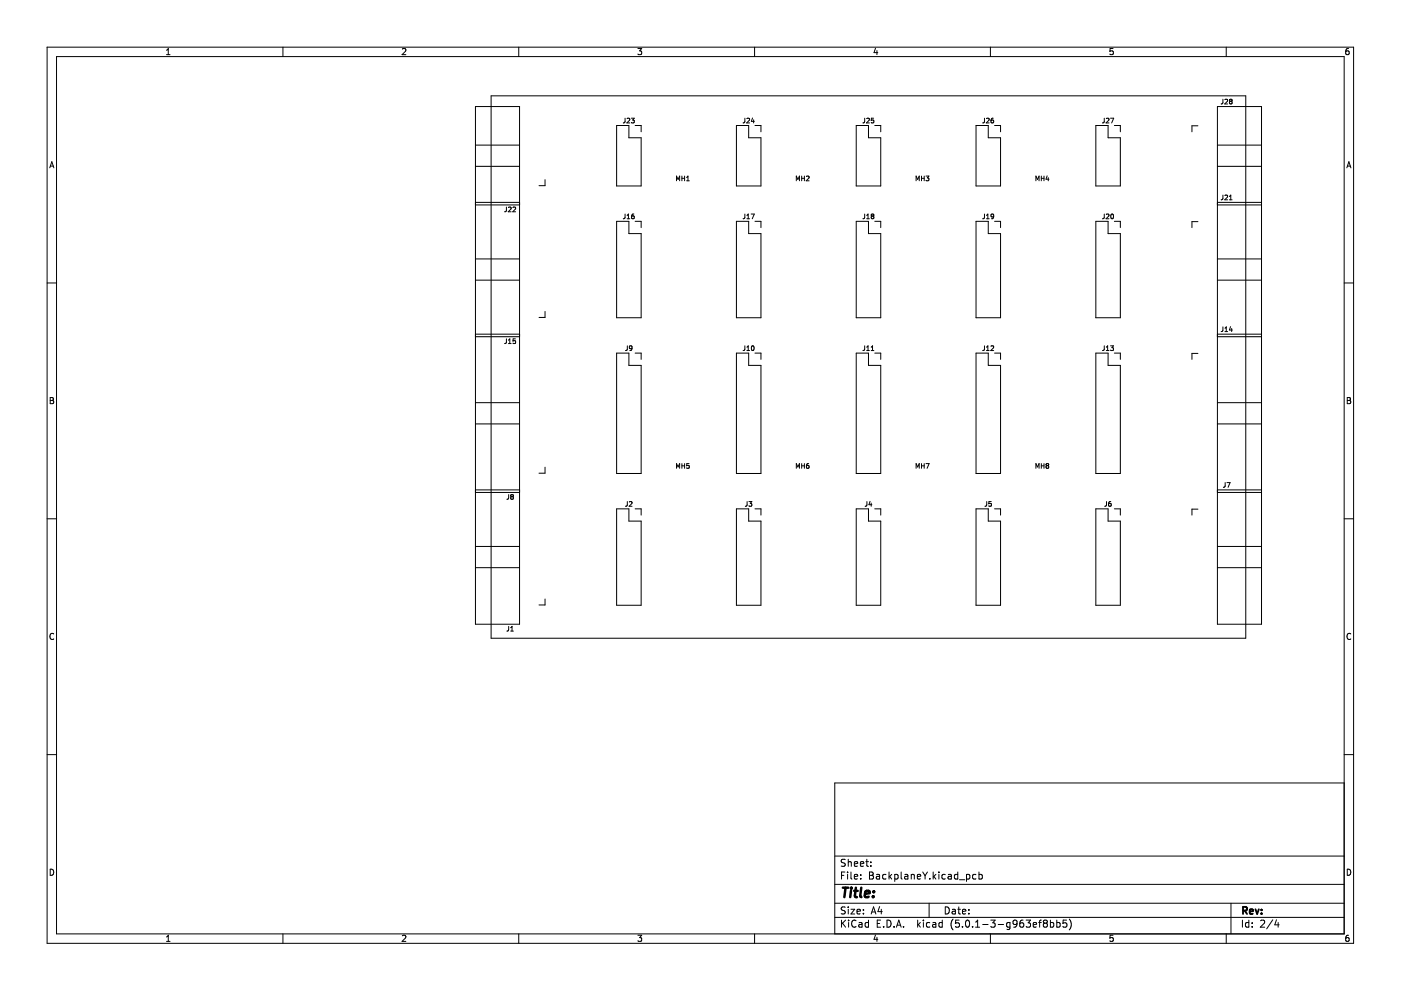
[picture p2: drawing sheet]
<svg xmlns="http://www.w3.org/2000/svg" width="297mm" height="210mm" viewBox="0 0 297 210" stroke-linecap="round" stroke-linejoin="round" font-family="sans-serif">
<g fill="none" stroke="#000" stroke-width=".21">
<path d="M10 10h277v190h-277zM12 12h273v186h-273zM35.3 11.6h.8M35.3 10.7l.4-.4v1.3M60 10v2M85.3 10.4l.5-.1 .3 .4-.9 .9h.9M110 10v2M135.2 10.3h.9l-.5 .5 .4 .1v.6l-.2 .1-.6-.1M160 10v2M185.6 10.2l-.3 1h.8M185.9 10.7v.9M210 10v2"/>
<path d="M236 10.3h-.6l-.1 .6 .6-.1 .1 .7-.2 .1-.5-.1M260 10v2M285.9 10.3l-.3 .1-.2 .2-.1 .7 .3 .3 .4-.1-.1-.7h-.3l-.3 .2M10.6 35.6l.4-1.3 .4 1.3M10.7 35.2h.6M100.8 22.6h9.4v109.8h-9.4zM100.8 35.3h9.4M100.8 30.8h9.4M104.1 20.3h160v115h-160zM115.6 38.1v1.3h-1.3M130.7 26.6h2.6v2.6h2.6v10.2h-5.2zM132.5 25.1v.8l-.4 .2"/>
<path d="M133 25.2l.3-.1 .2 .2-.6 .8h.6M133.9 25.1h.6l-.4 .3 .3 .1v.5h-.5M134.7 26.6h1.2v1.3M143.4 38.3v-1l.4 .7 .3-.7v1M144.6 37.8h.5M144.6 37.3v1M145.1 37.3v1M145.6 38.3h.5M145.6 37.6l.3-.3v1M156.1 26.6h2.6v2.6h2.6v10.2h-5.2zM157.9 25.1v.8l-.4 .2M158.4 25.2l.3-.1 .2 .2-.6 .8h.6"/>
<path d="M159.5 25l-.2 .7h.6M159.8 25.4v.7M160.1 26.6h1.2v1.3M168.8 38.3v-1l.4 .7 .3-.7v1M170 37.8h.5M170 37.3v1M170.5 37.3v1M171 37.4l.4-.1 .1 .3-.6 .7h.6M181.5 26.6h2.6v2.6h2.6v10.2h-5.2zM183.3 25.1v.8l-.4 .2M183.8 25.2l.3-.1 .2 .2-.6 .8h.6M185.2 25.1h-.4l-.1 .4h.5v.5h-.5"/>
<path d="M185.5 26.6h1.2v1.3M194.2 38.3v-1l.4 .7 .3-.7v1M195.4 37.8h.5M195.4 37.3v1M195.9 37.3v1M196.3 37.3h.6l-.3 .4 .3 .1v.4h-.6M206.9 26.6h2.6v2.6h2.6v10.2h-5.2zM208.7 25.1v.8l-.4 .2M209.2 25.2l.3-.1 .2 .2-.6 .8h.6M210.6 25.1l-.4 .2-.1 .6 .2 .2 .3-.1v-.5l-.3-.1-.2 .2M210.9 26.6h1.2v1.3M219.6 38.3v-1l.4 .7 .3-.7v1"/>
<path d="M220.8 37.3v1M220.8 37.8h.5M221.3 37.3v1M222 37.3l-.2 .7h.6M222.3 37.7v.6M232.3 26.6h2.6v2.6h2.6v10.2h-5.2zM234.1 25.1v.8l-.4 .2M234.6 25.2l.3-.1 .2 .2-.6 .8h.6M235.5 25.1h.6l-.4 1M236.3 26.6h1.2v1.3M254 26.7h-1.3v1.2M258.1 22.6h9.4v109.8h-9.4z"/>
<path d="M258.1 35.3h9.4M258.1 30.8h9.4M259.3 21l-.1 .9-.3 .1M259.7 21.1l.4-.1 .2 .3-.6 .7h.6M260.7 21.2l.2-.2 .3 .2M260.7 21.3l.2 .2M260.7 21.2v.1M260.9 21.5l-.2 .2 .2 .3 .3-.1-.2-.4M260.9 21.5h.1M261.2 21.2v.1M261.2 21.3l-.2 .2M285.6 35.6l.4-1.3 .4 1.3"/>
<path d="M285.7 35.2h.6M100.8 54.9h9.4M100.8 42.9h9.4M100.8 59.4h9.4M100.8 43.5h9.4M107.4 43.9l-.1 .9-.3 .1M107.8 44l.4-.1 .2 .3-.6 .7h.6M108.8 44l.3-.1 .2 .3-.6 .7h.6M130.7 46.9h2.6v2.6h2.6v17.9h-5.2zM132.5 45.4v.8l-.4 .2M133 45.7l.2-.3v1M133 46.4h.5"/>
<path d="M134.4 45.4l-.4 .2-.1 .6 .2 .2 .3-.1v-.5h-.3l-.2 .2M134.7 46.9h1.2v1.4M156.1 46.9h2.6v2.6h2.6v17.9h-5.2zM157.9 45.4v.8l-.4 .2M158.4 46.4h.5M158.4 45.7l.2-.3v1M159.3 45.4h.6l-.4 1M160.1 46.9h1.2v1.4M181.5 46.9h2.6v2.6h2.6v17.9h-5.2zM183.3 45.4v.8l-.4 .2M183.8 46.4h.5M183.8 45.7l.2-.3v1"/>
<path d="M184.9 45.8l-.2-.2 .2-.2 .4 .2-.2 .2M184.9 45.8l-.2 .2 .2 .4 .4-.2-.2-.4M184.9 45.8h.2M185.5 46.9h1.2v1.4M206.9 46.9h2.6v2.6h2.6v17.9h-5.2zM208.7 45.4v.8l-.4 .2M209.2 46.4h.5M209.2 45.7l.2-.3v1M210.7 45.8l-.2 .2h-.3v-.5l.3-.1 .2 .2-.1 .5-.4 .3M210.9 46.9h1.2v1.4M232.3 46.9h2.6v2.6h2.6v17.9h-5.2zM234.1 45.4v.8l-.4 .2"/>
<path d="M234.6 45.5l.3-.1 .2 .3-.6 .7h.6M235.7 45.4a.49 .49 0 0 1 .4 .5 .49 .49 0 0 1-.4 .4l-.2-.3zM236.3 46.9h1.2v1.4M254 47h-1.3v1.3M258.1 54.9h9.4M258.1 42.9h9.4M258.1 59.4h9.4M258.1 43.5h9.4M259.3 41.4l-.1 .8-.3 .2M259.7 41.5l.4-.1 .2 .2-.6 .8h.6M260.7 41.6l.2-.2v1M260.7 42.4h.5"/>
<path d="M10 60h2M100.8 71.4h9.4M100.8 70.9h9.4M107.4 71.8l-.1 .9-.3 .1M107.8 72.8h.6M107.8 72.1l.3-.3v1M109.3 71.8h-.5v.5h.4l.1 .4h-.5M115.6 66v1.3h-1.3M130.7 74.9h2.6v2.6h2.6v22.9h-5.2zM133 73.3v.9l-.4 .1M134 73.8l-.2 .1h-.3v-.5l.3-.1 .2 .2v.6l-.5 .2M134.7 74.9h1.2v1.3"/>
<path d="M156.1 74.9h2.6v2.6h2.6v22.9h-5.2zM157.9 73.3v.9l-.4 .1M158.4 73.6l.2-.3v1M158.4 74.3h.5M159.4 73.4l.1-.1a.49 .49 0 0 1 .4 .5 .49 .49 0 0 1-.4 .5l-.2-.4zM160.1 74.9h1.2v1.3M181.5 74.9h2.6v2.6h2.6v22.9h-5.2zM183.3 73.3v.9l-.4 .1M183.8 73.6l.2-.3v1M183.8 74.3h.5M184.7 74.3h.6M184.7 73.6l.3-.3v1"/>
<path d="M185.5 74.9h1.2v1.3M206.9 74.9h2.6v2.6h2.6v22.9h-5.2zM208.7 73.3v.9l-.4 .1M209.2 73.6l.2-.3v1M209.2 74.3h.5M210.1 73.4l.4-.1 .2 .3-.6 .7h.6M210.9 74.9h1.2v1.3M232.3 74.9h2.6v2.6h2.6v22.9h-5.2zM234.1 73.3v.9l-.4 .1M234.6 74.3h.5M234.6 73.6l.2-.3v1M235.5 73.3h.6l-.4 .4 .3 .1v.4h-.5"/>
<path d="M236.3 74.9h1.2v1.3M254 74.9h-1.3v1.3M258.1 71.4h9.4M258.1 70.9h9.4M259.3 69.3l-.1 .9-.3 .1M259.7 69.6l.3-.3v1M259.7 70.3h.6M260.9 69.3l-.2 .7h.6M261.1 69.6v.7M285 60h2M10.6 84.3h.5l.2 .2-.2 .4 .2 .1 .1 .3-.3 .3h-.5zM10.6 84.9h.5"/>
<path d="M100.8 85.4h9.4M100.8 89.9h9.4M115.6 99.1v1.2h-1.3M143.4 99.3v-1l.4 .7 .3-.7v1M144.6 98.8h.5M144.6 98.3v1M145.1 98.3v1M146.1 98.3h-.5v.5l.5-.1v.5h-.5M168.8 99.3v-1l.4 .7 .3-.7v1M170 98.3v1M170 98.8h.5M170.5 98.3v1"/>
<path d="M171.5 98.3l-.5 .2v.6l.2 .2 .3-.1v-.5h-.3l-.2 .2M194.2 99.3v-1l.4 .7 .3-.7v1M195.4 98.8h.5M195.4 98.3v1M195.9 98.3v1M196.3 98.3h.7l-.4 1M219.6 99.3v-1l.4 .7 .3-.7v1M220.8 98.3v1M220.8 98.8h.5M221.3 98.3v1M222 98.7l-.2-.2 .2-.2 .3 .2-.1 .2M222 98.7l-.2 .2 .2 .4 .3-.2-.1-.4"/>
<path d="M222 98.7h.2M258.1 85.4h9.4M258.1 89.9h9.4M285.6 84.3h.5l.2 .2-.2 .4 .2 .1 .1 .3-.3 .3h-.5zM285.6 84.9h.5M10 110h2M100.8 104.4h9.4M100.8 115.9h9.4M100.8 103.9h9.4M107.8 104.9v.8l-.3 .2M108.5 105.3l-.2 .2 .2 .4 .3-.2-.1-.4M108.5 105.3l-.2-.2 .2-.2 .3 .2-.1 .2"/>
<path d="M108.5 105.3h.2M130.7 107.9h2.6v2.6h2.6v17.8h-5.2zM133 106.3v.9l-.4 .1M133.4 106.4l.4-.1 .2 .3-.6 .7h.6M134.7 107.9h1.2v1.3M156.1 107.9h2.6v2.6h2.6v17.8h-5.2zM158.4 106.3v.9l-.4 .1M158.8 106.3h.6l-.3 .4 .3 .1v.4h-.6M160.1 107.9h1.2v1.3M181.5 107.9h2.6v2.6h2.6v17.8h-5.2zM183.8 106.3v.9l-.4 .1M184.5 106.3l-.3 .7h.7"/>
<path d="M184.7 106.7v.6M185.5 107.9h1.2v1.3M206.9 107.9h2.6v2.6h2.6v17.8h-5.2zM209.2 106.3v.9l-.4 .1M210.2 106.3h-.5l-.1 .5h.5l.1 .4h-.6M210.9 107.9h1.2v1.3M232.3 107.9h2.6v2.6h2.6v17.8h-5.2zM234.6 106.3v.9l-.4 .1M235.5 106.3l-.4 .3-.1 .6 .2 .1 .4-.1-.1-.4-.3-.1-.2 .2M236.3 107.9h1.2v1.3M254 108h-1.3v1.2M258.1 104.4h9.4"/>
<path d="M258.1 115.9h9.4M258.1 103.9h9.4M259.8 102.3l-.1 .9-.3 .1M260.1 102.3h.7l-.4 1M285 110h2M11.4 134.4a.58 .58 0 0 0-.8 .5 .58 .58 0 0 0 .8 .6M100.8 120.4h9.4M107.8 132.8v.9l-.3 .1M108.3 133.8h.5M108.3 133.1l.3-.3v1M115.6 127v1.3h-1.3M258.1 120.4h9.4"/>
<path d="M286.4 134.4a.58 .58 0 0 0-.8 .5 .58 .58 0 0 0 .8 .6M10 160h2M285 166h-108v32M285 160h2M10.6 184.3a.66 .66 0 0 1 .8 .6 .66 .66 0 0 1-.8 .7zM35.3 198.7l.4-.4v1.3M35.3 199.6h.8M60 198v2M85.3 198.4l.5-.1 .3 .4-.9 .9h.9M110 198v2M135.2 198.3h.9l-.5 .5 .4 .1v.6l-.2 .1-.6-.1M160 198v2"/>
<path d="M177 194.5h108M177 191.5h108M177 187.5h108M177 181.5h108M178.4 195.1v1.5M178.4 185.6h.5M178.6 195.7l.7 .9M179.1 184.9h-.7v1.5M179.2 192.4l-.6-.1-.2 .1v.5l.7 .2 .1 .4-.3 .3-.6-.1M179.2 182.3l-.6-.1-.2 .1v.5l.7 .2 .1 .4-.3 .3-.6-.1M179.3 195.1l-.9 .8M179.7 184.9v.1"/>
<path d="M179.7 185.4v1M179.8 182.2v1.5M179.8 192.3v.1M179.8 192.8v1M179.8 182.8l.3-.1 .3 .1 .1 .9M179.9 195.1v.1M179.9 195.6v1M180.4 192.8h.8l-.8 1h.8M180.4 184.9v1.3l.2 .2M181.1 185.9l.7-.2v-.2l-.5-.1-.2 .2 .1 .7h.6M181.1 183.2l.7-.2v-.2l-.5-.1-.2 .2 .1 .7h.6M181.5 195.2a.71 .71 0 0 0-1 .5 .71 .71 0 0 0 .7 .9l.3-.2"/>
<path d="M181.7 193.3l.7-.2-.1-.2-.4-.1-.2 .2 .1 .7h.5M182.1 195.7h.6l.1 .9M182.4 183.2l.7-.2v-.2l-.5-.1-.2 .2 .1 .7h.6M182.5 186.2v.2M182.5 185.5v.1M182.8 195.9l-.5 .1-.2 .2 .2 .4 .5-.1M183.1 193.6v.2M183.1 192.9v.1M183.6 182.7h.5M183.8 182.2v1.3l.3 .2M184.1 195.7l-.4-.1-.3 .3 .2 .6h.5M184.1 195.1v1.5"/>
<path d="M184.3 184.9h.5l.3 .3-.3 .4 .3 .1 .1 .4-.3 .3h-.6zM184.3 185.6h.5M184.6 183.5v.2M184.6 182.8v.1M184.7 193.8l.5-1.5 .5 1.5M184.8 193.4h.8M185.6 198.2l-.3 1h.8M185.8 185.5h.6l.1 .9M185.9 198.7v.9M186 195.8h.5M186.5 192.2l-.4 1.1h1M186.5 185.7l-.5 .1-.2 .2 .2 .4 .5-.1"/>
<path d="M186.7 195.1h-.7v1.5h.7M186.8 192.8v1M187.3 196.4v.2M187.8 185.5l-.4-.1-.3 .3 .2 .6h.5M188.1 195.1a.76 .76 0 0 1 .8 .7 .76 .76 0 0 1-.8 .8zM188.5 184.9v1.5M188.6 185.8l.5 .6M189.1 185.4l-.6 .6M189.6 196.4v.2M189.7 185.5l.4-.1 .3 .3-.1 .6h-.6M189.7 185.4v1.5M190.1 196.6l.5-1.5 .5 1.5"/>
<path d="M190.2 196.2h.7M191.1 184.9v1.3l.2 .2M191.6 196.4v.2M191.8 185.5h.6l.1 .9M192.5 185.7l-.5 .1-.2 .2 .2 .4 .5-.1M193.2 185.5l.2-.1 .4 .1v.9M193.2 185.4v1M194.5 185.9l.7-.2-.1-.2-.4-.1-.2 .2 .1 .7h.5M194.6 195.1v1.5M194.7 196l.4 .6M195.1 195.6l-.5 .6M195.6 184.9l.5 .8"/>
<path d="M195.8 195.1v.1M195.8 195.6v1M196.1 185.7v.7M196.6 184.9l-.5 .8M197 191.5v3M197.1 195.7l-.4-.1-.3 .3 .2 .6h.5M197.1 186.2v.2M197.8 195.7h.5l.1 .9M197.8 184.9v1.5M198 185.8l.4 .6M198.4 195.9l-.5 .1-.2 .2 .2 .4 .5-.1M198.4 185.4l-.6 .6"/>
<path d="M199.1 184.9v.1M199.1 185.4v1M199.8 195.7l-.5-.1-.2 .3 .1 .6h.6M199.8 195.1v1.5M200.4 192.3a.76 .76 0 0 1 .9 .7 .76 .76 0 0 1-.9 .8zM200.4 185.5l-.4-.1-.3 .3 .1 .6h.6M201.1 185.5h.5l.1 .9M201.7 185.7l-.5 .1-.2 .2 .2 .4 .5-.1M201.9 192.9h.6l.1 .9M202.1 194.9a1.72 1.72 0 0 0 0 2.3M202.6 193.1l-.5 .1-.3 .2 .3 .4 .5-.1M203.1 192.8h.5"/>
<path d="M203.1 185.5l-.5-.1-.3 .3 .2 .6h.6M203.1 184.9v1.5M203.3 192.3v1.3l.3 .2M203.3 195.1h-.7v.7l.2-.1h.5l.1 .2-.1 .5-.2 .2-.5-.2M203.4 186.5h1.2M204.1 193.3l.7-.2-.1-.2-.4-.1-.2 .2v.7h.6M204.1 196.4v.2M204.8 195.2l.3-.1a.8 .8 0 0 1 .5 .7 .8 .8 0 0 1-.5 .8l-.4-.6zM204.9 185.5l.4-.1 .3 .3-.1 .6h-.6M204.9 185.4v1.5M205.4 193.6v.2M205.4 192.9v.1"/>
<path d="M206.2 196.4v.2M206.8 196.6h.9M206.8 195.5l.5-.4v1.5M206.9 185.5l-.4-.1-.3 .3 .1 .6h.6M207.6 185.5l.4-.1 .3 .3-.2 .6h-.5M207.6 184.9v1.5M208.3 196h1.2M210 198v2M210.1 195.1h.9l-.5 .6 .4 .1v.6l-.2 .2-.6-.2M211.6 196h1.2M214.1 195.7l-.4-.1-.3 .3 .2 .6h.5M214.1 195.6v1.2l-.3 .3-.3-.1"/>
<path d="M215.6 195.7l-.3 .3-.4-.1-.1-.2v-.3l.3-.3 .4 .1 .1 .2a1 1 0 0 1-.4 1.2h-.3M216.9 195.1l-.4 .1a1.01 1.01 0 0 0 0 1.4l.5-.2 .1-.5-.3-.2h-.5l-.1 .2M217.6 195.1h.9l-.5 .6 .4 .1v.6l-.2 .2-.6-.2M219.1 196.1l.7-.2-.1-.2-.4-.1-.2 .2v.7h.6M220.2 195.6h.6M220.8 195.1l-.4 .2v1.3M221.5 195.7l-.3 .3v.3l.3 .3h.3l.3-.3v-.3l-.3-.3M221.5 195.7l-.3-.3 .3-.3h.3l.3 .3-.3 .3M221.5 195.7h.3M222.7 195.7l.4-.1 .3 .3-.1 .6h-.6M222.7 195.1v1.5M224.1 195.7l.4-.1 .3 .3-.2 .6h-.5"/>
<path d="M224.1 195.1v1.5M226.1 195.1h-.7l-.1 .7 .3-.1h.5l.1 .2-.1 .5-.2 .2-.6-.2M226.7 194.9a1.72 1.72 0 0 1 0 2.3M236 198.3h-.6l-.1 .6h.6l.1 .6-.2 .1-.5-.1M260 198v2M261 191.5v6.5M263.4 195.1v1.5M264.8 195.7l-.5-.1-.2 .3 .1 .6h.6M264.8 195.1v1.5M265.5 196.4v.2M265.5 195.7v.1M267.3 195.2l.5-.1 .3 .4-.9 1.1h.9"/>
<path d="M269.8 195l-1.2 1.9M270.6 195l-.3 1.1h.9M271 195.6v1M285.6 184.3a.66 .66 0 0 1 .8 .6 .66 .66 0 0 1-.8 .7zM285.9 198.3l-.3 .1-.2 .2-.1 .7 .3 .3 .4-.1-.1-.6-.3-.1-.3 .2"/>
</g>
<path d="M263.5 193.1l.8-.1 .1-.2-.1-.4-.8-.1v1.5M263.9 193.1l.5 .7M265 193.3l.7-.2-.1-.2-.4-.1-.2 .2v.7h.6M266.2 192.8l.3 1 .4-1M267.5 193.6v.2M267.5 192.9v.1" fill="none" stroke="#000" stroke-width=".39"/>
<path d="M178.7 188.2h1.1M179.3 188.2l-.3 2M180.4 188.9l-.1 1.3M180.5 188.2v.2M181.1 188.9h.8M181.5 188.2l-.3 1.7 .1 .2 .4 .1M182.6 188.2l-.2 1.7 .2 .3M183.4 189.5l1-.1-.1-.4-.5-.1-.4 .3v.9h.8M185.1 190v.2M185.3 189l-.1 .2" fill="none" stroke="#000" stroke-width=".52"/>
</svg>
